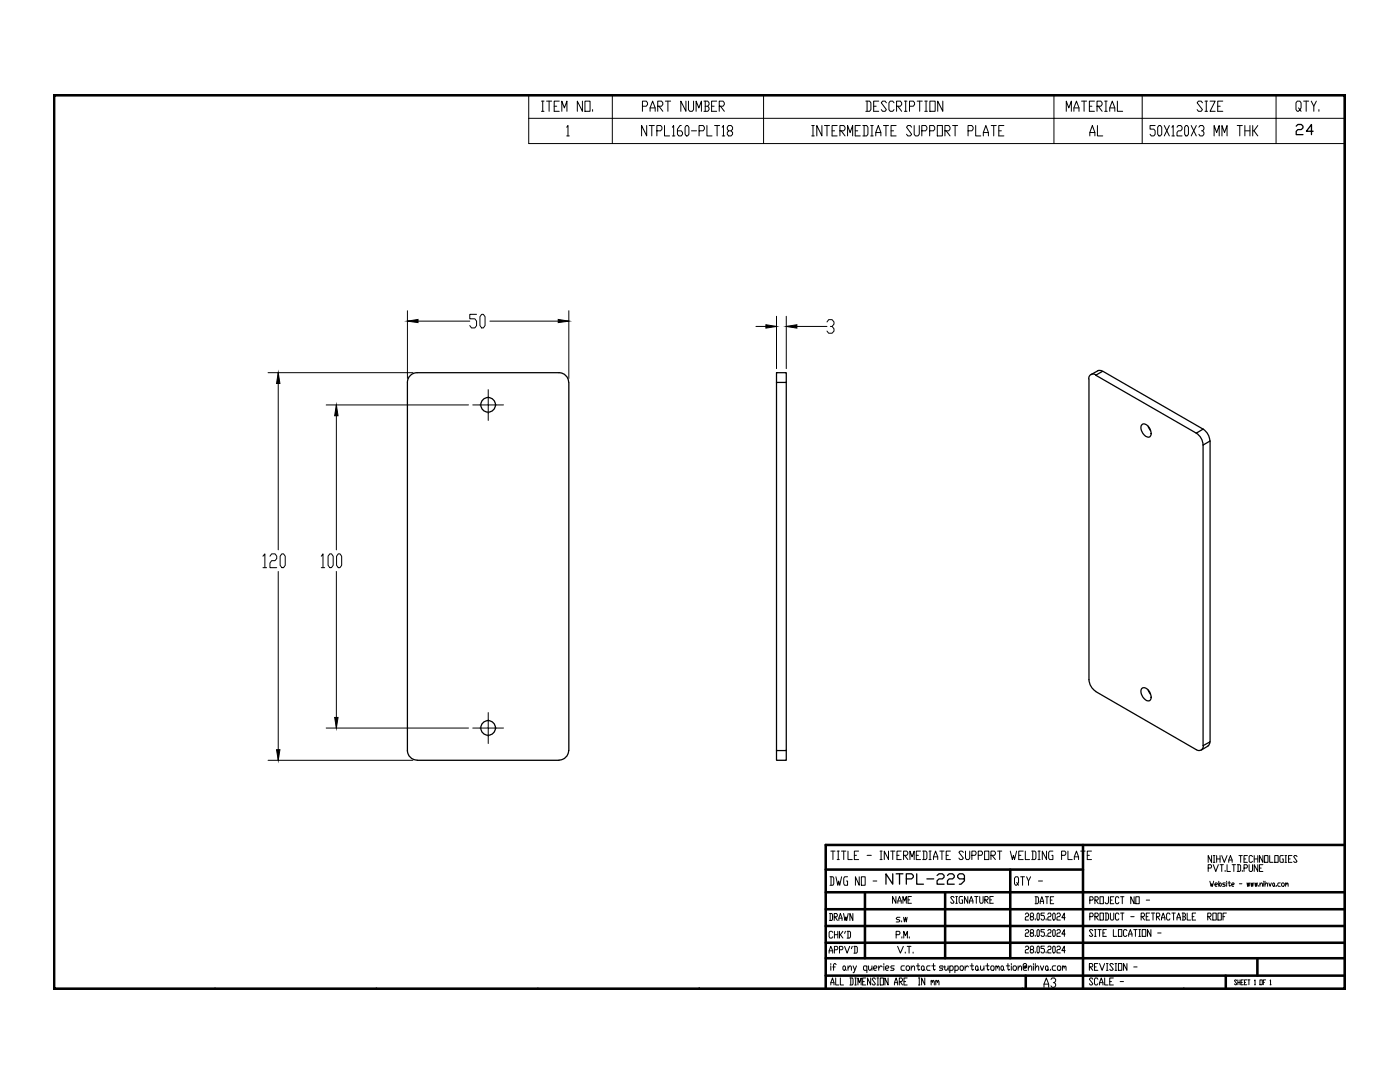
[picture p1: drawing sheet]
<svg xmlns="http://www.w3.org/2000/svg" width="279mm" height="216mm" viewBox="0 0 279 216" stroke-linecap="round" stroke-linejoin="round" font-family="sans-serif">
<defs><g id="words">
<g font-size="5.3">
<text x="216.6" y="28.2">AL</text>
<text x="257.9" y="28.2">24</text>
<text x="176" y="177.8">NTPL-229</text>
</g>
<g font-size="4.9">
<text x="238.1" y="23.3">SIZE</text>
<text x="207.4" y="198.3">A3</text>
</g>
<g font-size="4">
<text x="177.1" y="181.3">NAME</text>
<text x="177.8" y="185.2">s.w</text>
</g>
</g></defs>
<!-- layer: 0 -->
<g fill="none" stroke="#000" stroke-width=".51">
<path d="M164.8 178h103.7M164.8 173.5h51.3M172.6 178v13.2M188.6 178v13.2M201.6 173.5v17.7M216.1 168.6v28.8M268.5 168.6h-103.7v28.8M164.8 194.7h103.7M164.8 188.1h103.7M164.8 184.8h103.7M164.8 181.4h103.7M164.8 191.2h103.7"/>
<path d="M204.7 194.7v2.7M244.6 194.7v2.7M250.9 191.2v3.5"/>
</g>
<g fill="#000">
<circle cx="42.9" cy="18.9" r=".17"/>
<circle cx="75.1" cy="18.9" r=".17"/>
<circle cx="107.3" cy="18.9" r=".17"/>
<circle cx="139.6" cy="18.9" r=".17"/>
<circle cx="171.8" cy="18.9" r=".17"/>
<circle cx="204" cy="18.9" r=".17"/>
<circle cx="236.2" cy="18.9" r=".17"/>
<circle cx="10.7" cy="43.7" r=".17"/>
<circle cx="268.5" cy="43.7" r=".17"/>
<circle cx="10.7" cy="75.9" r=".17"/>
<circle cx="268.5" cy="75.9" r=".17"/>
<circle cx="10.7" cy="108.1" r=".17"/>
<circle cx="268.5" cy="108.1" r=".17"/>
<circle cx="10.7" cy="140.4" r=".17"/>
<circle cx="268.5" cy="140.4" r=".17"/>
<circle cx="10.7" cy="172.6" r=".17"/>
<circle cx="268.5" cy="172.6" r=".17"/>
<circle cx="42.9" cy="197.4" r=".17"/>
<circle cx="75.1" cy="197.4" r=".17"/>
<circle cx="107.3" cy="197.4" r=".17"/>
<circle cx="139.6" cy="197.4" r=".17"/>
<circle cx="171.8" cy="197.4" r=".17"/>
<circle cx="204" cy="197.4" r=".17"/>
<circle cx="236.2" cy="197.4" r=".17"/>
</g>
<path d="M10.7 18.9h257.8v178.5h-257.8z" fill="none" stroke="#000" stroke-width=".72"/>
<g fill="none" stroke="#000" stroke-width=".2">
<path d="M105.5 18.9h163v9.7h-163zM122.2 18.9v9.7M152.4 18.9v9.7M210.3 18.9v9.7M228 18.9v9.7M254.7 18.9v9.7M105.5 23.6h163M108.1 20.2h.5M108.1 22.2h.5M108.3 20.2v2M109.1 20.2h1M109.6 20.2v2"/>
<path d="M110.6 21.2h.5M111.6 20.2h-1v2h1M112.1 22.2v-2l.5 1.3 .5-1.3v2M113.1 25.4l.3-.4v2.1M113.1 27.1h.5M116.2 20.2v2l-1-2v2M116.7 20.2h1.1v2h-1.1zM118.3 21.9v.3M128.2 21.2h.8l.2-.3v-.4l-.2-.3h-.8v2M129.1 25v2.1l-1.1-2.1v2.1M129.6 25h1M129.7 22.2v-.7l.5-1.3 .6 1.3v.7"/>
<path d="M129.7 21.5h1.1M130.1 25v2.1M131.1 26.1h.8l.2-.3v-.4l-.2-.4h-.8v2.1M131.3 21.2h.7l.3-.3v-.4l-.3-.3h-.7v2M131.5 21.2l.8 1M132.6 25v2.1h1M132.8 20.2h1M133.3 20.2v2M134.2 25.4l.2-.4v2.1M134.2 27.1h.5M136 25h-.3l-.5 .8v1l.3 .3h.5l.2-.3v-.4l-.2-.3h-.8M136.9 20.2v2l-1-2v2"/>
<path d="M137 25h.2l.3 .4v1.4l-.3 .3h-.2l-.3-.3v-1.4zM137.4 20.2v1.7l.3 .3h.5l.2-.3v-1.7M138 26.1h1M138.9 22.2v-2l.6 1.3 .5-1.3v2M139.5 26.1h.8l.3-.3v-.4l-.3-.4h-.8v2.1M140.5 20.2h.8l.2 .3v.4l-.2 .3M140.7 21.2h.6l.2 .3v.4l-.2 .3h-.8M140.7 20.2v2M141.1 25v2.1h1M142 21.2h.5M142.6 25h1M143 20.2h-1v2h1"/>
<path d="M143.1 25v2.1M143.5 21.2h.8l.3-.3v-.4l-.3-.3h-.8v2M143.8 21.2l.8 1M144.1 25.4l.3-.4v2.1M144.1 27.1h.5M145.4 26.1l-.3-.3v-.4l.3-.4h.5l.3 .4v.4l-.3 .3h-.5l-.3 .3v.4l.3 .3h.5l.3-.3v-.4l-.3-.3M162 27.1h.5M162 25h.5M162.2 25v2.1M164 25v2.1l-1-2.1v2.1M164.5 25h1.1M165 25v2.1"/>
<path d="M166.1 26.1h.5M167.1 25h-1v2.1h1M167.6 26.1h.8l.2-.3v-.4l-.2-.4h-.8v2.1M167.9 26.1l.7 1M169.1 27.1v-2.1l.6 1.4 .5-1.4v2.1M170.7 26.1h.5M171.7 25h-1v2.1h1M172.2 25h.8l.2 .4v1.4l-.2 .3h-.8M172.5 25v2.1M172.8 20.2h.8l.2 .3v1.4l-.2 .3h-.8M173 20.2v2M173.8 27.1h.5"/>
<path d="M173.8 25h.5M174 25v2.1M174.4 21.2h.5M174.8 27.1v-.7l.5-1.4 .5 1.4v.7M174.8 26.4h1M175.4 20.2h-1v2h1M176.3 25h1M176.8 25v2.1M176.9 20.5l-.3-.3h-.5l-.2 .3 1 1.4-.3 .3h-.5l-.2-.3M177.8 26.1h.5M178.4 20.5l-.2-.3h-.5l-.3 .3v1.4l.3 .3h.5l.2-.3M178.8 25h-1v2.1h1"/>
<path d="M178.9 21.2h.8l.2-.3v-.4l-.2-.3h-.8v2M179.2 21.2l.7 1M180.5 20.2h.5M180.5 22.2h.5M180.7 20.2v2M181.5 21.2h.8l.2-.3v-.4l-.2-.3h-.8v2M181.9 25.4l-.2-.4h-.5l-.3 .4 1 1.4-.2 .3h-.5l-.3-.3M182.4 25v1.8l.3 .3h.5l.3-.3v-1.8M183 20.2h1.1M183.5 20.2v2M184 26.1h.7l.3-.3v-.4l-.3-.4h-.7v2.1M184.6 20.2h.5"/>
<path d="M184.6 22.2h.5M184.8 20.2v2M185.5 26.1h.8l.2-.3v-.4l-.2-.4h-.8v2.1M185.6 20.2h1v2h-1zM187.1 25h1v2.1h-1zM188.2 20.2v2l-1.1-2v2M188.6 26.1h.7l.3-.3v-.4l-.3-.4h-.7v2.1M188.8 26.1l.8 1M190.1 25h1M190.6 25v2.1M193.2 26.1h.8l.2-.3v-.4l-.2-.4h-.8v2.1M194.7 25v2.1h1"/>
<path d="M196.2 27.1v-.7l.6-1.4 .5 1.4v.7M196.2 26.4h1.1M197.8 25h1M198.3 25v2.1M199.3 26.1h.5M200.3 25h-1v2.1h1M212.8 22.2v-2l.5 1.3 .5-1.3v2M214.3 22.2v-.7l.5-1.3 .5 1.3v.7M214.3 21.5h1M215.8 20.2h1.1M216.4 20.2v2M217.4 21.2h.5"/>
<path d="M218.4 20.2h-1v2M218.9 21.2h.8l.2-.3v-.4l-.2-.3h-.8v2M219.2 21.2l.7 1M220.5 20.2h.5M220.7 20.2v2M221.5 22.2v-.7l.5-1.3 .5 1.3v.7M221.5 21.5h1M223 20.2v2h1.1M230.5 25h-1v.8h.8l.2 .3v.7l-.2 .3h-.5l-.3-.3M231.3 25h.3l.2 .4v1.4l-.2 .3h-.3l-.3-.3v-1.4zM232.4 25l1 2.1M233.4 25l-1 2.1"/>
<path d="M233.9 25.4l.2-.4v2.1M233.9 27.1h.5M234.9 25.4l.2-.4h.6l.2 .4v.4l-.2 .3h-.6l-.2 .3v.7h1M236.7 25h.2l.3 .4v1.4l-.3 .3h-.2l-.3-.3v-1.4zM237.7 25l1 2.1M238.7 25l-1 2.1M239.3 25.4l.2-.4h.5l.3 .4v.4l-.3 .3h-.2M240 26.1l.3 .3v.4l-.3 .3h-.5l-.2-.3M242.3 27.1v-2.1l.5 1.4 .5-1.4v2.1M243.9 27.1v-2.1l.5 1.4 .5-1.4v2.1M246.9 25h1M247.4 25v2.1"/>
<path d="M248.4 26.1h1.1M248.4 25v2.1M249.5 25v2.1M250 25v2.1M250.3 26.1l.7 1M251 25l-.7 1.1h-.3M259.2 21.5l.2 .4-.2 .3h-.3l-.3-.3v-1.4l.3-.3h.5l.3 .3v1l-.3 .4 .3 .3M260.2 20.2h1M260.7 20.2v2M261.7 20.2l.5 1v1M262.7 20.2l-.5 1M263.2 21.9v.3"/>
<path d="M53.5 74.4h28.9M55.5 74.4v35.3M81.3 62v13.5M81.3 64.1h12.5M95.1 62.7h-1.3v.9h1l.3 .5v.9l-.3 .4h-.7l-.3-.4M96.1 62.7h.4l.3 .5v1.8l-.3 .4h-.4l-.3-.4v-1.8zM97.4 77.8v3h-3.1M97.8 64.1h15.7M113.5 62v13.5M150.9 65.1h4.1M155 63.1v10.5M156.9 63.1v10.5"/>
<path d="M156.9 65.1h8.1M165 64.2l.4-.4h.7l.3 .4v.5l-.3 .4h-.4M166.1 65.1l.3 .5v.5l-.3 .4h-.7l-.4-.4M65.1 80.8h28.4M67.1 80.8v28.9M100.5 80.8h-3.1v3.1M52.5 111l.4-.5v2.8M52.5 113.3h.7M53.9 111l.3-.5h.7l.3 .5v.4l-.3 .5h-.7l-.3 .4v1h1.3M55.5 114v37.7M56.2 110.5h.4l.3 .5v1.8l-.3 .5h-.4l-.3-.5v-1.8zM64.1 111l.4-.5v2.8"/>
<path d="M64.1 113.3h.7M65.8 110.5h.4l.3 .5v1.8l-.3 .5h-.4l-.3-.5v-1.8zM67.1 114v31.3M67.5 110.5h.3l.4 .5v1.8l-.4 .5h-.3l-.3-.5v-1.8zM53.5 151.7h28.9M65.1 145.3h28.4M97.4 142.2v3.1h-3.1M100.5 145.3h-3.1v3.1M165.6 174.9h.6l.2 .3v1.1l-.2 .3h-.6M165.8 169.8h.9M165.8 174.9v1.7M166.2 169.8v1.7"/>
<path d="M166.8 174.9l.4 1.7 .2-.8 .2 .8 .4-1.7M167.1 169.8h.4M167.1 171.5h.4M167.3 169.8v1.7M167.9 169.8h.9M168.4 169.8v1.7M169.1 174.9h-.5l-.2 .3v1.1l.2 .3h.5v-.8h-.2M169.2 169.8v1.7h.9M170.5 170.7h.4M171.4 169.8h-.9v1.7h.9M171.5 174.9v1.7l-.8-1.7v1.7M171.9 174.9h.8v1.7h-.8z"/>
<path d="M173 170.7h.9M175.6 169.8h.5M175.6 171.5h.5M175.8 169.8v1.7M177.3 169.8v1.7l-.8-1.7v1.7M177.7 169.8h.9M178.2 169.8v1.7M179 170.7h.4M179.9 169.8h-.9v1.7h.9M180.3 170.7h.7l.2-.3v-.3l-.2-.3h-.7v1.7M180.5 170.7l.7 .8M181.6 171.5v-1.7l.4 1.2 .4-1.2v1.7"/>
<path d="M182.9 170.7h.4M183.7 169.8h-.8v1.7h.8M184.1 169.8h.7l.2 .3v1.1l-.2 .3h-.7M184.3 169.8v1.7M185.4 169.8h.4M185.4 171.5h.4M185.6 169.8v1.7M186.3 171.5v-.5l.4-1.2 .4 1.2v.5M186.3 171h.8M187.6 169.8h.8M188 169.8v1.7M188.8 170.7h.5"/>
<path d="M189.7 169.8h-.9v1.7h.9M190.4 179.1l-.2-.2h-.3l-.2 .2 .7 .9-.2 .2h-.3l-.2-.2M190.9 178.9v1.3M192.1 178.9h-.5l-.2 .2v.9l.2 .2h.5v-.6h-.2M192.3 170.1l-.3-.3h-.4l-.2 .3 .9 1.1-.3 .3h-.4l-.2-.3M192.7 169.8v1.4l.2 .3h.4l.2-.3v-1.4M193.2 178.9v1.3l-.7-1.3v1.3M193.5 179.8h.7M194 170.7h.6l.2-.3v-.3l-.2-.3h-.6v1.7M194.8 178.9v1.3M195.2 170.7h.7l.2-.3v-.3l-.2-.3h-.7v1.7M195.5 178.9v1.1l.2 .2h.3l.2-.2v-1.1"/>
<path d="M196.5 169.8h.8v1.7h-.8zM196.5 179.6h.5l.2-.3-.2-.4h-.5v1.3M196.7 179.6l.5 .6M197.6 179.6h.3M197.8 170.7h.6l.3-.3v-.3l-.3-.3h-.6v1.7M198 170.7l.7 .8M198.2 178.9h-.6v1.3h.6M199.1 169.8h.8M199.5 169.8v1.7M201.6 169.8l.4 1.7 .3-.8 .2 .8 .4-1.7M202.9 176.1l.2 .2-.2 .3h-.2l-.2-.3v-1.1l.2-.3h.4l.2 .3v.9l-.2 .2 .2 .3M203.3 170.7h.4"/>
<path d="M203.7 174.9h.8M204.1 174.9v1.7M204.2 169.8h-.9v1.7h.9M204.6 169.8v1.7h.9M204.9 174.9l.4 .9v.8M205.7 174.9l-.4 .9M205.9 169.8h.6l.2 .3v1.1l-.2 .3h-.6M206.1 169.8v1.7M206.6 178.9h.5l.1 .3v.9l-.1 .2h-.5M206.7 178.9v1.4M207.2 169.8h.4M207.2 171.5h.4"/>
<path d="M207.2 175.8h.9M207.4 169.8v1.7M207.6 179.9h.7M208.6 178.9h.7M208.9 169.8v1.7l-.9-1.7v1.7M208.9 178.9v1.4M209.6 179.6h.4M210.1 169.8h-.6l-.2 .3v1.1l.2 .3h.6v-.8h-.2M210.3 178.9h-.7v1.4h.7M211.9 170.7h.6l.2-.3v-.3l-.2-.3h-.6v1.7M213.1 169.8v1.7h.9M214.4 171.5v-.5l.4-1.2 .5 1.2v.5"/>
<path d="M214.4 171h.9M215.7 169.8h.9M216.1 169.8v1.7M217 170.7h.4M217.5 179.6h.5l.2-.2-.2-.5h-.5v1.4M217.8 169.8h-.8v1.7h.8M218.5 179.6h.5l.2-.2-.2-.5h-.5v1.4M218.7 179.6l.5 .7M219.5 178.9h.7v1.4h-.7zM221.2 178.9v1.2l-.1 .2h-.4l-.2-.2M221.6 179.6h.3M222.3 178.9h-.7v1.4h.7"/>
<path d="M223.3 179.2l-.2-.3h-.3l-.2 .3v.9l.2 .2h.3l.2-.2M223.6 178.9h.7M224 178.9v1.4M226.3 178.9v1.4l-.6-1.4v1.4M226.7 178.9h.7v1.4h-.7zM228.8 179.6h.6M241.1 173.2h.5l.2-.2-.2-.5h-.5v1.4M241.5 175.8l.2 1.1 .1-.6 .2 .6 .2-1.1M241.8 170.7v1.4l-.7-1.4v1.4M242.1 172.5l.5 1.4 .5-1.4M242.1 170.7h.4M242.1 172.1h.4"/>
<path d="M242.3 170.7v1.4M242.5 176.5h.4l.1-.2-.1-.1h-.3l-.1 .1 .1 .6h.3M242.8 170.7v1.4M242.8 171.4h.7M243.2 175.8v1.1M243.5 176.2l.2 .1-.1 .6-.4-.4zM243.5 170.7v1.4M243.5 172.5h.7M243.8 170.7l.5 1.4 .6-1.4M243.8 172.5v1.4M244.5 173.7v.2M244.5 176.2h-.4l-.1 .1 .1 .2h.3l.1 .2-.1 .2h-.4"/>
<path d="M244.8 175.8v.2M244.8 176.2v.7M244.9 172.5v1.4h.7M245.1 176.2h.5M245.2 172.1v-.5l.4-.9 .3 .9v.5M245.2 171.6h.7M245.3 175.8v.9l.1 .2 .2-.2M245.8 176.5h.4l.1-.2-.1-.1h-.3l-.1 .1 .1 .6h.3M245.9 172.5h.7M246.2 172.5v1.4M246.9 172.5h.5l.2 .2v1l-.2 .2h-.5M247.1 172.5v1.4"/>
<path d="M247.3 170.7h.6M247.3 176.3h.5M247.6 170.7v1.4M247.9 173.7v.2M248.3 173.2h.5l.1-.2-.1-.5h-.5v1.4M248.3 171.4h.3M248.9 176.2l.1 .7 .1-.7 .1 .7 .2-.7M248.9 170.7h-.6v1.4h.6M249.3 172.5v1.2l.2 .2h.3l.2-.2v-1.2M249.6 176.2l.2 .7 .1-.7 .1 .7 .1-.7M250 170.9l-.2-.2h-.3l-.2 .2v1l.2 .2h.3l.2-.2M250.3 171.4h.7"/>
<path d="M250.3 170.7v1.4M250.4 176.2l.2 .7 .1-.7 .1 .7 .1-.7M251 172.5v1.4l-.7-1.4v1.4M251 170.7v1.4M251.2 176.7v.2M251.4 173.2h.3M251.4 176.5l.4-.3 .2 .7M251.4 176.2v.7M252 170.7v1.4l-.6-1.4v1.4M252 172.5h-.6v1.4h.6M252.2 175.8v.2M252.2 176.2v.7"/>
<path d="M252.4 170.7h.7v1.4h-.7zM252.5 176.5l.3-.3 .2 .7M252.5 175.8v1.1M253.2 176.2l.3 .7 .2-.7M253.4 170.7v1.4h.7M254.1 176.2l.3 .1-.2 .6-.2-.2zM254.4 176.7l.1 .2M254.4 170.7h.7v1.4h-.7zM254.7 176.7v.2M255.5 176.2h-.4l-.1 .1 .1 .6h.4M255.9 176.2l.4 .1v.4l-.2 .2h-.2l-.1-.2zM256.1 170.7h-.5l-.2 .2v1l.2 .2h.5v-.7h-.2"/>
<path d="M256.4 170.7h.4M256.4 172.1h.4M256.6 176.3l.1-.1 .1 .3M256.6 176.2v.7M256.6 170.7v1.4M256.8 176.3l.1-.1 .2 .1v.6M257.2 171.4h.3M257.8 170.7h-.6v1.4h.6M258.9 170.9l-.2-.2h-.4l-.1 .2 .7 1-.2 .2h-.4l-.1-.2M165.5 190.2v-.5l.3-.9 .4 .9v.5M165.5 189.7h.7M165.6 182.3h.4l.1 .2-.1 1.2h-.4"/>
<path d="M165.7 182.3v1.4M165.8 196.5v-.4l.3-1 .3 1.4M165.8 196.1h.6M165.8 192.3v.2M165.8 192.7v.9M166.2 186l-.2-.2h-.4l-.1 .2v.9l.1 .3h.4l.2-.3M166.2 192.9h.5M166.5 183h.4l.2-.3-.2-.4h-.4v1.4M166.5 189.5h.5l.2-.2-.2-.5h-.5v1.4M166.5 185.8v1.4M166.5 186.5h.7M166.7 183l.4 .7"/>
<path d="M166.8 195.1v1.4h.6M166.9 192.5l-.2-.2-.3 .2v1.1M167.2 185.8v1.4M167.4 183.7l.3-1.4 .3 .9v.5M167.4 183.2h.6M167.5 189.5h.5l.2-.2-.2-.5h-.5v1.4M167.5 185.8v1.4M167.7 195.1v1.4h.6M167.7 186.5l.5 .7M168.2 185.8l-.5 .7h-.2M168.3 182.3l.3 1.4 .2-.7 .2 .7 .3-1.4M168.4 192.7l.3 .2v.5l-.1 .2-.4-.2v-.5z"/>
<path d="M168.6 188.8l.5 1.4 .5-1.4M168.7 185.8l-.1 .5M168.7 193.4l.2 .2M169.1 185.8h.5l.1 .2v.9l-.1 .3h-.5M169.2 193.2l.4-.5h.1l.2 .2v.7M169.2 185.8v1.4M169.2 192.7v.9M169.6 195.1h.5l.2 .3-.2 1.1h-.5M169.8 195.1v1.4M170.1 188.8l-.2 .5M170.2 182.3v1.4l-.6-1.4v1.4M170.3 192.7l.3 .9"/>
<path d="M170.4 188.8h.5l.2 .2v1l-.2 .2h-.5M170.6 188.8v1.4M170.6 196.5h.3M170.6 195.1h.3M170.8 195.1v1.4M170.9 192.7l-.5 1.4h-.1M171.2 196.5v-1.4l.3 1 .4-1v1.4M172.2 195.9h.3M172.8 195.1h-.6v1.4h.6M173 192.9l-.2-.2h-.3l-.2 .2v.5l.2 .2h.5M173 192.7v1.4M173.3 192.7v.7l.2 .2h.2l.3-.4"/>
<path d="M173.8 195.1v1.4l-.7-1.4v1.4M174 192.7v.9M174.4 193.2h.5l.1-.3-.1-.2h-.4l-.1 .2v.5l.1 .2h.4M174.7 195.4l-.1-.3h-.4l-.1 .3 .6 .9-.1 .2h-.4l-.1-.2M175 196.5h.3M175 195.1h.3M175.2 195.1v1.4M175.4 192.7v.9M175.7 195.1h.6v1.4h-.6zM176.1 192.9l-.4-.2-.3 .5M176.4 192.3v.2M176.4 192.7v.9"/>
<path d="M176.7 193.2h.5l.2-.3-.2-.2h-.3l-.2 .2v.5l.2 .2h.3M177.2 195.1v1.4l-.6-1.4v1.4M178.5 192.7h-.6l-.2 .2 .2 .3h.4l.2 .2-.2 .2h-.6M178.5 196.5v-.4l.3-1 .3 1.4M178.5 196.1h.6M178.8 186.5h.6l.2-.2-.2-.5h-.6v1.4M179.1 188.8l.6 1.4 .6-1.4M179.5 195.9h.4l.2-.3-.2-.5h-.4v1.4M179.6 195.9l.5 .6M180 186.9v.3M180.4 187.2v-1.4l.3 .9 .4-.9v1.4M180.4 195.9h.3"/>
<path d="M180.5 192.7h-.5l-.2 .2v.5l.2 .2h.5M180.7 190v.2M181 192.7h.3l.2 .2v.5l-.2 .2h-.3l-.2-.2v-.5zM181 195.1h-.6v1.4h.6M181 188.8h.8M181.4 188.8v1.4M181.5 186.9v.3M181.8 193.2l.4-.5h.2l.1 .2v.7M181.8 192.7v.9M182.2 190v.2M182.9 192.7h.6M183.2 192.3v1.1l.2 .2 .1-.2"/>
<path d="M183.3 196.5h.3M183.3 195.1h.3M183.5 195.1v1.4M184.1 192.7h.2l.1 .2v.5l-.1 .2h-.2l-.2-.2v-.5zM184.4 193.4l.2 .2M184.6 195.1v1.4l-.7-1.4v1.4M185.6 192.7h-.5l-.2 .2v.5l.2 .2h.5M185.8 195.9l.2-.3 .1 .5M185.8 195.6v.9M186 192.7h.6M186.1 195.9l.2-.3 .2 .3v.6M186.3 192.3v1.1l.2 .2 .1-.2"/>
<path d="M186.8 195.9l.1-.3 .2 .5M186.8 195.6v.9M187.1 195.9l.2-.3 .1 .9M188 192.9h.7M188.2 192.7h-.6l-.1 .2 .1 .3h.4l.2 .2-.2 .2h-.5M188.5 192.7v.7l.2 .2h.2l.3-.4M189.2 192.7v.9M189.6 192.9l.1-.2h.4l.1 .2v.5l-.1 .2h-.5M189.6 192.7v1.4M190.6 192.9l.1-.2h.4l.1 .2v.5l-.1 .2h-.5M190.6 192.7v1.4M190.7 180.2h.4"/>
<path d="M191.8 192.7h.3l.2 .2v.5l-.2 .2h-.3l-.2-.2v-.5zM192.6 192.7v.9M193.3 192.9l-.4-.2-.3 .5M193.5 180.2v-.4l.3-.9 .4 .9v.4M193.6 192.7h.7M194 192.3v1.1l.1 .2 .2-.2M194.8 192.7l.4 .2v.5l-.2 .2-.3-.2v-.5zM195.2 193.4l.2 .2M195.7 192.7v.7l.2 .2h.1l.4-.4M196.4 192.7v.9M196.7 192.7h.7M197 192.3v1.1l.2 .2 .2-.2"/>
<path d="M197.9 192.7h.3l.2 .2v.5l-.2 .2h-.3l-.2-.2v-.5zM198.7 192.9l.2-.2 .2 .5M198.7 192.7v.9M199.1 192.9l.1-.2 .2 .2v.7M199.9 192.7l.4 .2v.5l-.2 .2-.3-.2v-.5zM200.3 193.4l.1 .2M200.8 192.7h.7M201.2 192.3v1.1l.1 .2 .2-.2M201.8 192.3v.2M201.8 192.7v.9M202.3 192.7h.4l.1 .2v.5l-.1 .2h-.4l-.1-.2v-.5zM203.2 193.2l.3-.5h.2l.2 .2v.7"/>
<path d="M203.2 192.7v.9M204.6 182.4l.2-.2h.3l.2 .5-.2 .2h-.3l-.2 .2v.5h.7M204.6 185.7l.2-.2h.3l.2 .2-.2 .5h-.3l-.2 .2v.4h.7M204.6 189l.2-.2h.3l.2 .2-.2 .5h-.3l-.2 .2v.4h.7M204.7 192.9l-.2 .3h-.1l.1-.5h.2v.5l.2-.3v-.4l-.2-.2h-.3l-.2 .2v.9l.2 .2h.5M205.2 193.2l.4-.5h.1l.2 .2v.7M205.2 192.7v.9M205.8 182.9l-.2-.2 .2-.5h.3l.2 .2-.2 .5h-.3l-.2 .2 .2 .5h.3l.2-.3-.2-.4M205.8 186.2l-.2-.5 .2-.2h.3l.2 .5-.7 .4 .2 .4h.3l.2-.2-.2-.4M205.8 189.5l-.2-.2 .2-.5h.3l.2 .2-.2 .5h-.3l-.2 .2 .2 .4h.3l.2-.2-.2-.4M206.2 192.3v.2M206.6 183.3v.3"/>
<path d="M206.6 186.6v.2M206.6 189.9v.2M206.6 192.3v1.3M207.1 182.2h.2l.1 .2-.1 1.2h-.2l-.1-.3v-.9zM207.1 185.5l.3 .2v.9l-.1 .2-.3-.2v-.9zM207.1 188.8l.3 .2v.9l-.1 .2-.3-.2v-.9zM207.6 180.3v-.4l.3-1 .4 1v.4M208.4 182.2h-.6v.5h.5l.1 .2v.4l-.1 .3h-.4l-.1-.3M208.4 185.5h-.6v.5h.5l.1 .2v.4l-.1 .2h-.4l-.1-.2M208.4 188.8h-.6v.5h.5l.1 .2v.4l-.1 .2h-.4l-.1-.2M208.8 183.3v.3M208.8 186.6v.2"/>
<path d="M208.8 189.9v.2M209.1 182.4l.2-.2h.3l.1 .5-.1 .2h-.3l-.2 .2v.5h.6M209.1 185.7l.2-.2h.3l.1 .2-.1 .5h-.3l-.2 .2v.4h.6M209.1 189l.2-.2h.3l.1 .2-.1 .5h-.3l-.2 .2v.4h.6M210.3 182.2h.1l.2 .2v.9l-.2 .3h-.1l-.2-.3v-.9zM210.3 185.5l.3 .2v.9l-.2 .2-.3-.2v-.9zM210.3 188.8l.3 .2v.9l-.2 .2-.3-.2v-.9zM210.9 182.4l.2-.2h.3l.2 .2-.2 .5h-.3l-.2 .2v.5h.7M210.9 185.7l.2-.2h.3l.2 .2-.2 .5h-.3l-.2 .2v.4h.7M210.9 189l.2-.2h.3l.2 .2-.2 .5h-.3l-.2 .2v.4h.7M212.6 183.1h-.7l.5-.9v1.4M212.6 186.4h-.7l.5-.9v1.3"/>
<path d="M212.6 189.7h-.7l.5-.9v1.3M217.4 192.9h.5l.2-.2-.2-.4h-.5v1.3M217.5 182.9h.5l.2-.2-.2-.5h-.5v1.4M217.6 192.9l.5 .7M218.1 195.4l-.2-.3h-.3l-.2 .3 .7 .9-.2 .2h-.3l-.2-.2M218.1 185.7l-.2-.2h-.3l-.2 .2 .7 .9-.2 .2h-.3l-.2-.2M218.4 192.9h.4M218.4 185.5h.4M218.4 186.8h.4M218.5 182.9h.5l.2-.2-.2-.5h-.5v1.4M218.6 185.5v1.3M218.7 182.9l.5 .7"/>
<path d="M219.1 192.3h-.7v1.3h.7M219.1 195.4l-.2-.3h-.3l-.2 .3v.9l.2 .2h.3l.2-.2M219.1 185.5h.7M219.4 192.3l.5 1.3 .6-1.3M219.4 196.5v-.4l.4-1 .3 1v.4M219.4 196.1h.7M219.4 185.5v1.3M219.5 182.2h.7v1.4h-.7zM220.1 186.2h.4M220.5 195.1v1.4h.6M220.5 182.2h.6l.1 .2v.9l-.1 .3h-.6M220.7 182.2v1.4"/>
<path d="M220.8 185.5h-.7v1.3h.7M220.8 193.6h.3M220.8 192.3h.3M221 192.3v1.3M221.5 195.9h.3M221.6 182.2v1.1l.2 .3h.3l.2-.3v-1.1M222.2 192.5l-.2-.2h-.4l-.1 .2 .7 .9-.2 .2h-.4l-.1-.2M222.2 195.1h-.7v1.4h.7M222.2 185.5v1.3h.7M222.5 193.6h.4M222.5 192.3h.4M222.7 192.3v1.3"/>
<path d="M223.2 192.3h.7v1.3h-.7zM223.2 185.5h.7v1.3h-.7zM223.3 182.4l-.2-.2h-.3l-.2 .2v.9l.2 .3h.3l.2-.3M223.5 195.9h.7M223.6 182.2h.7M224 182.2v1.4M224.9 192.3v1.3l-.7-1.3v1.3M224.9 185.7l-.2-.2h-.3l-.2 .2v.9l.2 .2h.3l.2-.2M225.2 186.8v-.4l.4-.9 .3 .9v.4M225.2 186.4h.7M225.7 182.9h.6M226.3 192.9h.6"/>
<path d="M226.3 185.5h.6M226.6 185.5v1.3M227.3 185.5h.3M227.3 186.8h.3M227.4 185.5v1.3M227.7 182.9h.5l.2-.2-.2-.5h-.5v1.4M227.9 182.9l.5 .7M228 185.5h.7v1.3h-.7zM228.8 182.9h.3M229.4 182.2h-.6v1.4h.6M229.7 185.5v1.3l-.7-1.3v1.3M229.8 182.2h.6"/>
<path d="M230.1 182.2v1.4M230.8 182.9h.5l.2-.2-.2-.5h-.5v1.4M231 182.9l.5 .7M231 186.2h.7M231.8 183.6v-.5l.3-.9 .4 .9v.5M231.8 183.1h.7M233.5 182.4l-.2-.2h-.3l-.2 .2v.9l.2 .3h.3l.2-.3M233.9 182.2h.7M234.2 182.2v1.4M234.9 183.6v-.5l.3-.9 .4 .9v.5M234.9 183.1h.7M235.9 182.2h.5l.2 .2-.2 .5"/>
<path d="M236.1 182.9h.3l.2 .4-.2 .3h-.5M236.1 182.2v1.4M236.9 182.2v1.4h.7M237.9 182.9h.4M238.6 182.2h-.7v1.4h.7M241 182.9h.5l.2-.2-.2-.5h-.5v1.4M241.2 182.9l.5 .7M242 182.2h.7v1.4h-.7zM243.1 182.2h.6v1.4h-.6zM244.1 182.9h.3M244.8 182.2h-.7v1.4M246.8 195.7l-.1-.2-.3 .2 .4 .6-.1 .2-.3-.2"/>
<path d="M247 195.5v1M247 196h.5M247.5 195.5v1M247.7 196h.2M248.1 195.5h-.4v1h.4M248.4 196h.2M248.8 195.5h-.4v1h.4M249 195.5h.5M249.2 195.5v1M250.3 195.7l.2-.2v1M250.3 196.5h.3M251.4 195.5h.5v1h-.5z"/>
<path d="M252.1 196h.2M252.6 195.5h-.5v1M253.5 195.7l.1-.2v1M253.5 196.5h.2"/>
</g>
<g fill="none" stroke="#000" stroke-width=".25">
<path d="M81.3 76.3v73.5M83.2 74.4a1.93 1.93 0 0 0-1.9 1.9M83.3 74.4h28.3a1.93 1.93 0 0 1 1.9 1.9M113.5 76.3v73.5M155 74.4h1.9v1.9h-1.9zM155 76.3v73.5h1.9v-73.5M217.3 75.6v60l.4 1.3 1 1.1M218.7 74.8a.87 .87 0 0 0-1-.1 .87 .87 0 0 0-.4 .9M220 74.1l-.7-.2-1.6 .8M227.8 84.8a.91 .91 0 0 1 1.5 .4 1.51 1.51 0 0 1 .1 2 1.79 1.79 0 0 1-1.6-2.4zM229.1 85.1l.5 .8M238.7 86.4l1 1 .4 1.4"/>
<path d="M240.1 85.6l1 1 .4 1.4M240.1 88.8l1.4-.8v60l-1.4 .8zM240.1 85.6l-20-11.5-1.4 .8 20 11.5M240.1 85.6l-1.4 .8M218.7 138l20 11.6a.87 .87 0 0 0 1 0 .87 .87 0 0 0 .4-.8M227.8 137.4a.91 .91 0 0 1 1.5 .4 1.51 1.51 0 0 1 .1 2 1.73 1.73 0 0 1-1.7-1.7zM229.1 137.7l.5 .8M81.3 149.7a1.93 1.93 0 0 0 1.9 2M83.3 151.7h28.3M113.5 149.7a1.93 1.93 0 0 1-1.9 2M155 149.8v1.9h1.9v-1.9M241.1 148.9l-1.4 .8"/>
<path d="M241.4 148v.5l-.4 .4"/>
<circle cx="97.4" cy="80.8" r="1.46"/>
<circle cx="97.4" cy="145.3" r="1.46"/>
</g>
<path d="M55.5 74.4l.4 2.1h-.7zM81.3 64.1l2.1-.4v.7zM111.4 63.7l2.1 .4-2.1 .3zM152.9 64.8l2.1 .3-2.1 .4zM156.9 65.1l2.1-.3v.7zM67.1 80.8l.4 2.2h-.7zM55.2 149.6h.7l-.4 2.1zM66.8 143.2h.7l-.4 2.1z" fill="#000" stroke="#000" stroke-width=".2"/>
<use href="#words"/>
</svg>
